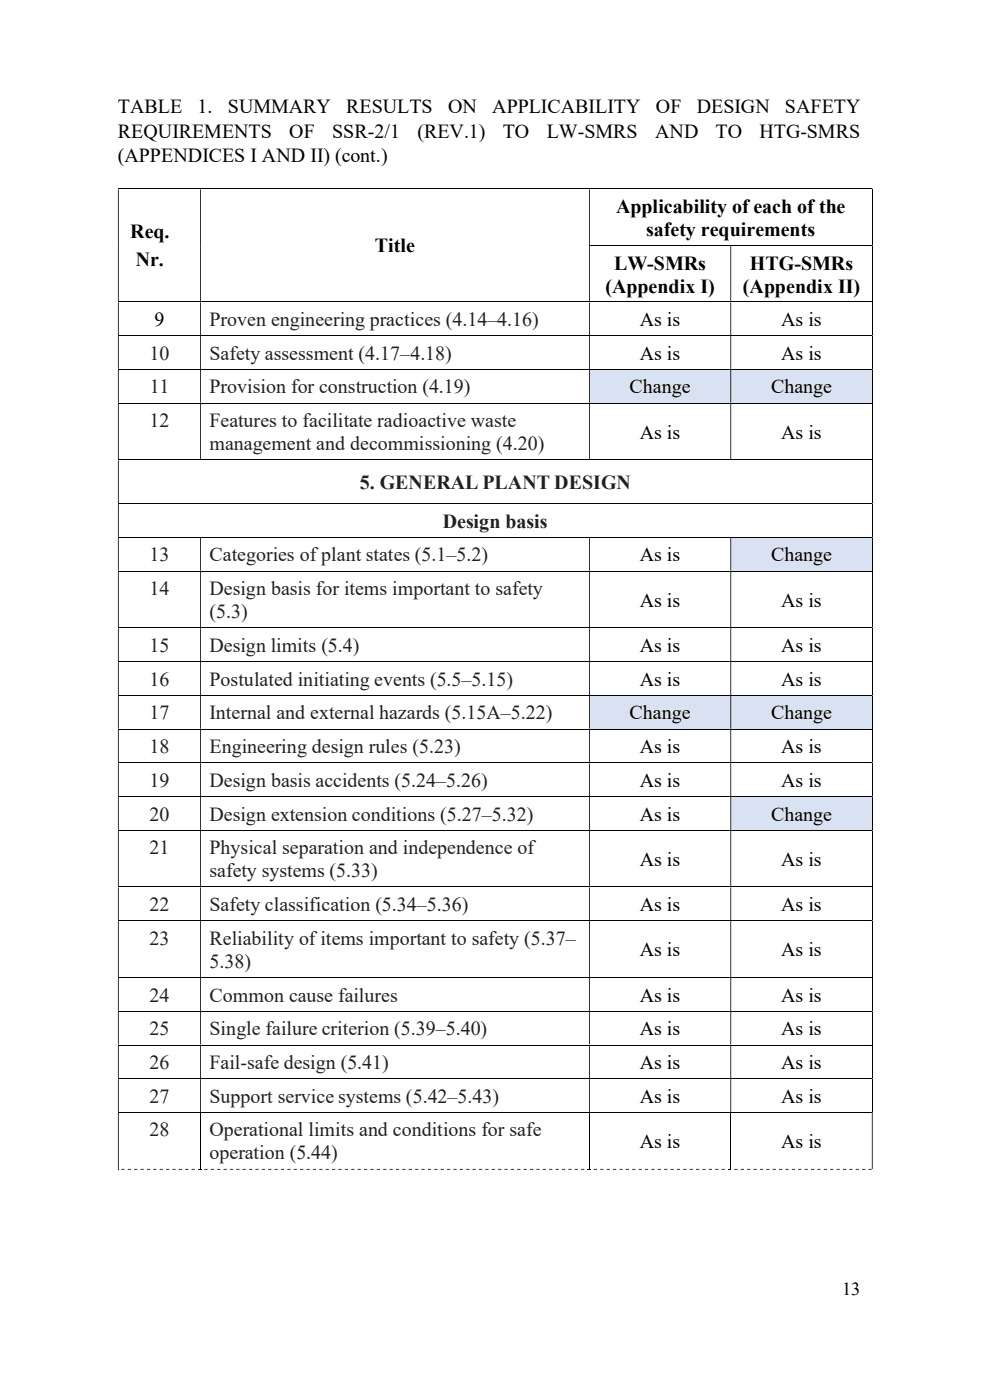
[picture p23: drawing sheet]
<svg xmlns="http://www.w3.org/2000/svg" width="210mm" height="297mm" viewBox="0 0 210 297" stroke-linecap="round" stroke-linejoin="round" font-family="sans-serif">
<defs><g id="words">
<g font-size="4.2">
<text x="25" y="23.9">TABLE</text>
<text x="41.9" y="23.9">1.</text>
<text x="48.4" y="23.9">SUMMARY</text>
<text x="73.5" y="23.9">RESULTS</text>
<text x="95.1" y="23.9">ON</text>
<text x="104.4" y="23.9">APPLICABILITY</text>
<text x="139.2" y="23.9">OF</text>
<text x="147.8" y="23.9">DESIGN</text>
<text x="166.5" y="23.9">SAFETY</text>
<text x="25" y="29.2">REQUIREMENTS</text>
<text x="61.4" y="29.2">OF</text>
<text x="70.5" y="29.2">SSR-2/1</text>
<text x="88.6" y="29.2">(REV.1)</text>
<text x="106.7" y="29.2">TO</text>
<text x="116" y="29.2">LW-SMRS</text>
<text x="139" y="29.2">AND</text>
<text x="151.8" y="29.2">TO</text>
<text x="161.1" y="29.2">HTG-SMRS</text>
<text x="25" y="34.5">(APPENDICES I AND II) (cont.)</text>
<text x="130.7" y="45.2">Applicability of each of the</text>
<text x="27.6" y="50.6">Req.</text>
<text x="79.5" y="53.6">Title</text>
<text x="137.1" y="50">safety requirements</text>
<text x="28.8" y="56.5">Nr.</text>
<text x="130.3" y="57.2">LW-SMRs</text>
<text x="159.1" y="57.2">HTG-SMRs</text>
<text x="128.4" y="62.1">(Appendix I)</text>
<text x="157.6" y="62.1">(Appendix II)</text>
<text x="32.8" y="69.1">9</text>
<text x="135.7" y="69.1">As is</text>
<text x="165.7" y="69.1">As is</text>
<text x="135.7" y="76.3">As is</text>
<text x="165.7" y="76.3">As is</text>
<text x="133.6" y="83.4">Change</text>
<text x="163.6" y="83.4">Change</text>
<text x="135.7" y="93">As is</text>
<text x="165.7" y="93">As is</text>
<text x="135.7" y="119.1">As is</text>
<text x="163.6" y="119.1">Change</text>
<text x="135.7" y="128.7">As is</text>
<text x="165.7" y="128.7">As is</text>
<text x="135.7" y="138.3">As is</text>
<text x="165.7" y="138.3">As is</text>
<text x="135.7" y="145.5">As is</text>
<text x="165.7" y="145.5">As is</text>
<text x="133.6" y="152.6">Change</text>
<text x="163.6" y="152.6">Change</text>
<text x="135.7" y="159.8">As is</text>
<text x="165.7" y="159.8">As is</text>
<text x="135.7" y="166.9">As is</text>
<text x="165.7" y="166.9">As is</text>
<text x="135.7" y="174.1">As is</text>
<text x="163.6" y="174.1">Change</text>
<text x="135.7" y="183.7">As is</text>
<text x="165.7" y="183.7">As is</text>
<text x="135.7" y="193.3">As is</text>
<text x="165.7" y="193.3">As is</text>
<text x="135.7" y="202.9">As is</text>
<text x="165.7" y="202.9">As is</text>
<text x="135.7" y="212.5">As is</text>
<text x="165.7" y="212.5">As is</text>
<text x="135.7" y="219.6">As is</text>
<text x="165.7" y="219.6">As is</text>
<text x="135.7" y="226.8">As is</text>
<text x="165.7" y="226.8">As is</text>
<text x="135.7" y="233.9">As is</text>
<text x="165.7" y="233.9">As is</text>
<text x="135.7" y="243.5">As is</text>
<text x="165.7" y="243.5">As is</text>
</g>
<g font-size="4.2" fill="#231f20">
<text x="44.4" y="69.1">Proven engineering practices (4.14–4.16)</text>
<text x="31.7" y="76.3">10</text>
<text x="44.4" y="76.3">Safety assessment (4.17–4.18)</text>
<text x="31.7" y="83.4">11</text>
<text x="44.4" y="83.4">Provision for construction (4.19)</text>
<text x="31.7" y="90.6">12</text>
<text x="44.4" y="90.6">Features to facilitate radioactive waste</text>
<text x="44.4" y="95.5">management and decommissioning (4.20)</text>
<text x="76.3" y="103.7">5. GENERAL PLANT DESIGN</text>
<text x="93.9" y="111.9">Design basis</text>
<text x="31.7" y="119.1">13</text>
<text x="44.4" y="119.1">Categories of plant states (5.1–5.2)</text>
<text x="31.7" y="126.2">14</text>
<text x="44.4" y="126.2">Design basis for items important to safety</text>
<text x="44.4" y="131.1">(5.3)</text>
<text x="31.7" y="138.3">15</text>
<text x="44.4" y="138.3">Design limits (5.4)</text>
<text x="31.7" y="145.5">16</text>
<text x="44.4" y="145.5">Postulated initiating events (5.5–5.15)</text>
<text x="31.7" y="152.6">17</text>
<text x="44.4" y="152.6">Internal and external hazards (5.15A–5.22)</text>
<text x="31.7" y="159.8">18</text>
<text x="44.4" y="159.8">Engineering design rules (5.23)</text>
<text x="31.7" y="166.9">19</text>
<text x="44.4" y="166.9">Design basis accidents (5.24–5.26)</text>
<text x="31.7" y="174.1">20</text>
<text x="44.4" y="174.1">Design extension conditions (5.27–5.32)</text>
<text x="31.7" y="181.2">21</text>
<text x="44.4" y="181.2">Physical separation and independence of</text>
<text x="44.4" y="186.1">safety systems (5.33)</text>
<text x="31.7" y="193.3">22</text>
<text x="44.4" y="193.3">Safety classification (5.34–5.36)</text>
<text x="31.7" y="200.4">23</text>
<text x="44.4" y="200.4">Reliability of items important to safety (5.37–</text>
<text x="44.4" y="205.3">5.38)</text>
<text x="31.7" y="212.5">24</text>
<text x="44.4" y="212.5">Common cause failures</text>
<text x="31.7" y="219.6">25</text>
<text x="44.4" y="219.6">Single failure criterion (5.39–5.40)</text>
<text x="31.7" y="226.8">26</text>
<text x="44.4" y="226.8">Fail-safe design (5.41)</text>
<text x="31.7" y="233.9">27</text>
<text x="44.4" y="233.9">Support service systems (5.42–5.43)</text>
<text x="31.7" y="241.1">28</text>
<text x="44.4" y="241.1">Operational limits and conditions for safe</text>
<text x="44.4" y="246">operation (5.44)</text>
</g>
<text font-size="3.9" x="178.6" y="274.7">13</text>
</g></defs>
<path d="M25 40.1h160M125 52.1h60M185 40.2v11.8M185 52.2v11.8M25 64.1h160M25 71.2h160M185 64.1v7M185 71.3v7" fill="none" stroke="#000" stroke-width=".21"/>
<g fill="#000">
<path d="M25 52h.2v.2h-.2zM42.5 52h.1v.2h-.1z" fill-rule="evenodd"/>
<path d="M185 40h.1v.2h-.1zM25 40.2h.2v11.8h-.2zM42.5 40.2h.1v11.8h-.1zM125 40.2h.1v11.8h-.1z" fill-rule="evenodd"/>
<path d="M185 52h.1v.2h-.1zM25 52.2h.2v11.8h-.2zM42.5 52.2h.1v11.8h-.1zM125 52.2h.1v11.8h-.1zM154.9 52.2h.2v11.8h-.2z" fill-rule="evenodd"/>
<path d="M185 64h.1v.1h-.1zM25 64.1h.2v7h-.2zM42.5 64.1h.1v7h-.1zM125 64.1h.1v7h-.1zM154.9 64.1h.2v7h-.2z" fill-rule="evenodd"/>
<path d="M185 71.1h.1v.2h-.1zM25 71.3h.2v7h-.2zM42.5 71.3h.1v7h-.1zM125 71.3h.1v7h-.1zM154.9 71.3h.2v7h-.2z" fill-rule="evenodd"/>
</g>
<g fill="#d9e2f3">
<path d="M125.1 78.4h29.8v7h-29.8z" fill-rule="evenodd"/>
<path d="M155.1 78.4h29.9v7h-29.9z" fill-rule="evenodd"/>
</g>
<path d="M25 78.4h160M185 78.4v7M25 85.5h160M25 97.6h160M185 85.6v11.9M185 97.7v9.1M25 106.8h160M185 106.9v7" fill="none" stroke="#000" stroke-width=".21"/>
<g fill="#000">
<path d="M185 78.3h.1v.1h-.1zM25 78.4h.2v7h-.2zM42.5 78.4h.1v7h-.1zM125 78.4h.1v7h-.1zM154.9 78.4h.2v7h-.2z" fill-rule="evenodd"/>
<path d="M185 85.4h.1v.2h-.1zM25 85.6h.2v11.9h-.2zM42.5 85.6h.1v11.9h-.1zM125 85.6h.1v11.9h-.1zM154.9 85.6h.2v11.9h-.2z" fill-rule="evenodd"/>
<path d="M185 97.5h.1v.2h-.1zM25 97.7h.2v9.1h-.2z" fill-rule="evenodd"/>
<path d="M185 106.8h.1v.1h-.1zM25 106.9h.2v7h-.2z" fill-rule="evenodd"/>
</g>
<path d="M155.1 114.1h29.9v7h-29.9z" fill-rule="evenodd" fill="#d9e2f3"/>
<path d="M25 114h160M185 114.1v7M25 121.2h160M25 133.2h160M185 121.2v11.9M185 133.3v7M25 140.3h160M185 140.4v7" fill="none" stroke="#000" stroke-width=".21"/>
<g fill="#000">
<path d="M185 113.9h.1v.2h-.1zM25 114.1h.2v7h-.2zM42.5 114.1h.1v7h-.1zM125 114.1h.1v7h-.1zM154.9 114.1h.2v7h-.2z" fill-rule="evenodd"/>
<path d="M185 121.1h.1v.1h-.1zM25 121.2h.2v11.9h-.2zM42.5 121.2h.1v11.9h-.1zM125 121.2h.1v11.9h-.1zM154.9 121.2h.2v11.9h-.2z" fill-rule="evenodd"/>
<path d="M185 133.1h.1v.2h-.1zM25 133.3h.2v7h-.2zM42.5 133.3h.1v7h-.1zM125 133.3h.1v7h-.1zM154.9 133.3h.2v7h-.2z" fill-rule="evenodd"/>
<path d="M185 140.3h.1v.1h-.1zM25 140.4h.2v7h-.2zM42.5 140.4h.1v7h-.1zM125 140.4h.1v7h-.1zM154.9 140.4h.2v7h-.2z" fill-rule="evenodd"/>
</g>
<g fill="#d9e2f3">
<path d="M125.1 147.6h29.8v7h-29.8z" fill-rule="evenodd"/>
<path d="M155.1 147.6h29.9v7h-29.9z" fill-rule="evenodd"/>
</g>
<path d="M25 147.5h160M25 154.7h160M185 147.6v7M185 154.8v7M25 161.8h160M185 161.9v7" fill="none" stroke="#000" stroke-width=".21"/>
<g fill="#000">
<path d="M185 147.4h.1v.2h-.1zM25 147.6h.2v7h-.2zM42.5 147.6h.1v7h-.1zM125 147.6h.1v7h-.1zM154.9 147.6h.2v7h-.2z" fill-rule="evenodd"/>
<path d="M185 154.6h.1v.2h-.1zM25 154.8h.2v7h-.2zM42.5 154.8h.1v7h-.1zM125 154.8h.1v7h-.1zM154.9 154.8h.2v7h-.2z" fill-rule="evenodd"/>
<path d="M185 161.8h.1v.1h-.1zM25 161.9h.2v7h-.2zM42.5 161.9h.1v7h-.1zM125 161.9h.1v7h-.1zM154.9 161.9h.2v7h-.2z" fill-rule="evenodd"/>
</g>
<path d="M155.1 169.1h29.9v7h-29.9z" fill-rule="evenodd" fill="#d9e2f3"/>
<g fill="none" stroke="#000" stroke-width=".21">
<path d="M25 169h160M25 176.1h160M185 169.1v7M185 176.2v11.9M25 188.2h160M25 195.3h160M185 188.3v6.9M185 195.4v11.9M25 207.4h160M25 214.5h160M185 207.5v7M185 214.6v7"/>
<path d="M25 221.7h160M25 228.9h160M25 236h160M42.5 236.1v12.1M125.1 236.1v12.1M155 236.1v12.1M185 221.8v7M185 228.9v7"/>
</g>
<g fill="#000">
<path d="M185 168.9h.1v.2h-.1zM25 169.1h.2v7h-.2zM42.5 169.1h.1v7h-.1zM125 169.1h.1v7h-.1zM154.9 169.1h.2v7h-.2z" fill-rule="evenodd"/>
<path d="M185 176.1h.1v.1h-.1zM25 176.2h.2v11.9h-.2zM42.5 176.2h.1v11.9h-.1zM125 176.2h.1v11.9h-.1zM154.9 176.2h.2v11.9h-.2z" fill-rule="evenodd"/>
<path d="M185 188.1h.1v.2h-.1zM25 188.3h.2v6.9h-.2zM42.5 188.3h.1v6.9h-.1zM125 188.3h.1v6.9h-.1zM154.9 188.3h.2v6.9h-.2z" fill-rule="evenodd"/>
<path d="M185 195.2h.1v.2h-.1zM25 195.4h.2v11.9h-.2zM42.5 195.4h.1v11.9h-.1zM125 195.4h.1v11.9h-.1zM154.9 195.4h.2v11.9h-.2z" fill-rule="evenodd"/>
<path d="M185 207.3h.1v.2h-.1zM25 207.5h.2v7h-.2zM42.5 207.5h.1v7h-.1zM125 207.5h.1v7h-.1zM154.9 207.5h.2v7h-.2z" fill-rule="evenodd"/>
<path d="M185 214.5h.1v.1h-.1zM25 214.6h.2v7h-.2zM42.5 214.6h.1v7h-.1zM125 214.6h.1v7h-.1zM154.9 214.6h.2v7h-.2z" fill-rule="evenodd"/>
<path d="M185 221.6h.1v.2h-.1zM25 221.8h.2v7h-.2zM42.5 221.8h.1v7h-.1zM125 221.8h.1v7h-.1zM154.9 221.8h.2v7h-.2z" fill-rule="evenodd"/>
<path d="M185 228.8h.1v.1h-.1zM25 228.9h.2v7h-.2zM42.5 228.9h.1v7h-.1zM125 228.9h.1v7h-.1zM154.9 228.9h.2v7h-.2z" fill-rule="evenodd"/>
<path d="M185 235.9h.1v.2h-.1zM25 236.1h.2v11.9h-.2z" fill-rule="evenodd"/>
<path d="M25.7 248h.7v.2h-.7zM27.1 248h.7v.2h-.7zM28.4 248h.7v.2h-.7zM29.8 248h.7v.2h-.7zM31.2 248h.6v.2h-.6zM32.5 248h.7v.2h-.7zM33.9 248h.6v.2h-.6zM35.2 248h.7v.2h-.7zM36.6 248h.7v.2h-.7zM37.9 248h.7v.2h-.7zM39.3 248h.7v.2h-.7zM40.6 248h.7v.2h-.7z" fill-rule="evenodd"/>
<path d="M43.3 248h.7v.2h-.7zM44.7 248h.7v.2h-.7zM46.1 248h.6v.2h-.6zM47.4 248h.7v.2h-.7zM48.8 248h.6v.2h-.6zM50.1 248h.7v.2h-.7zM51.5 248h.7v.2h-.7zM52.8 248h.7v.2h-.7zM54.2 248h.7v.2h-.7zM55.5 248h.7v.2h-.7zM56.9 248h.7v.2h-.7zM58.3 248h.6v.2h-.6zM59.6 248h.7v.2h-.7zM61 248h.6v.2h-.6zM62.3 248h.7v.2h-.7zM63.7 248h.6v.2h-.6zM65 248h.7v.2h-.7zM66.4 248h.7v.2h-.7zM67.7 248h.7v.2h-.7zM69.1 248h.7v.2h-.7zM70.4 248h.7v.2h-.7zM71.8 248h.7v.2h-.7zM73.2 248h.6v.2h-.6zM74.5 248h.7v.2h-.7zM75.9 248h.6v.2h-.6zM77.2 248h.7v.2h-.7zM78.6 248h.6v.2h-.6zM79.9 248h.7v.2h-.7zM81.3 248h.7v.2h-.7zM82.6 248h.7v.2h-.7zM84 248h.7v.2h-.7zM85.3 248h.7v.2h-.7zM86.7 248h.7v.2h-.7zM88.1 248h.6v.2h-.6zM89.4 248h.7v.2h-.7zM90.8 248h.6v.2h-.6zM92.1 248h.7v.2h-.7zM93.5 248h.6v.2h-.6zM94.8 248h.7v.2h-.7zM96.2 248h.7v.2h-.7zM97.5 248h.7v.2h-.7zM98.9 248h.7v.2h-.7zM100.2 248h.7v.2h-.7zM101.6 248h.7v.2h-.7zM103 248h.6v.2h-.6zM104.3 248h.7v.2h-.7zM105.7 248h.6v.2h-.6zM107 248h.7v.2h-.7zM108.4 248h.7v.2h-.7zM109.7 248h.7v.2h-.7zM111.1 248h.7v.2h-.7zM112.4 248h.7v.2h-.7zM113.8 248h.7v.2h-.7zM115.1 248h.7v.2h-.7zM116.5 248h.7v.2h-.7zM117.9 248h.6v.2h-.6zM119.2 248h.7v.2h-.7zM120.6 248h.6v.2h-.6zM121.9 248h.7v.2h-.7zM123.3 248h.7v.2h-.7z" fill-rule="evenodd"/>
<path d="M126 248h.7v.2h-.7zM127.3 248h.7v.2h-.7zM128.7 248h.7v.2h-.7zM130 248h.7v.2h-.7zM131.4 248h.7v.2h-.7zM132.8 248h.6v.2h-.6zM134.1 248h.7v.2h-.7zM135.5 248h.6v.2h-.6zM136.8 248h.7v.2h-.7zM138.2 248h.7v.2h-.7zM139.5 248h.7v.2h-.7zM140.9 248h.7v.2h-.7zM142.2 248h.7v.2h-.7zM143.6 248h.7v.2h-.7zM144.9 248h.7v.2h-.7zM146.3 248h.7v.2h-.7zM147.7 248h.6v.2h-.6zM149 248h.7v.2h-.7zM150.4 248h.6v.2h-.6zM151.7 248h.7v.2h-.7zM153.1 248h.7v.2h-.7z" fill-rule="evenodd"/>
<path d="M155.8 248h.7v.2h-.7zM157.1 248h.7v.2h-.7zM158.5 248h.7v.2h-.7zM159.9 248h.6v.2h-.6zM161.2 248h.7v.2h-.7zM162.6 248h.6v.2h-.6zM163.9 248h.7v.2h-.7zM165.3 248h.6v.2h-.6zM166.6 248h.7v.2h-.7zM168 248h.7v.2h-.7zM169.3 248h.7v.2h-.7zM170.7 248h.7v.2h-.7zM172 248h.7v.2h-.7zM173.4 248h.7v.2h-.7zM174.8 248h.6v.2h-.6zM176.1 248h.7v.2h-.7zM177.5 248h.6v.2h-.6zM178.8 248h.7v.2h-.7zM180.2 248h.6v.2h-.6zM181.5 248h.7v.2h-.7zM182.9 248h.7v.2h-.7zM184.2 248h.7v.2h-.7zM185 236.1h.1v11.9h-.1z" fill-rule="evenodd"/>
</g>
<path d="M25 248l.1 .2zM42 248h.5v.2h-.5zM42.6 248l.1 .2zM124.6 248h.4v.2h-.4zM125.1 248h.2v.2h-.2zM154.4 248h.5v.2h-.5z" fill="#000"/>
<use href="#words"/>
</svg>
